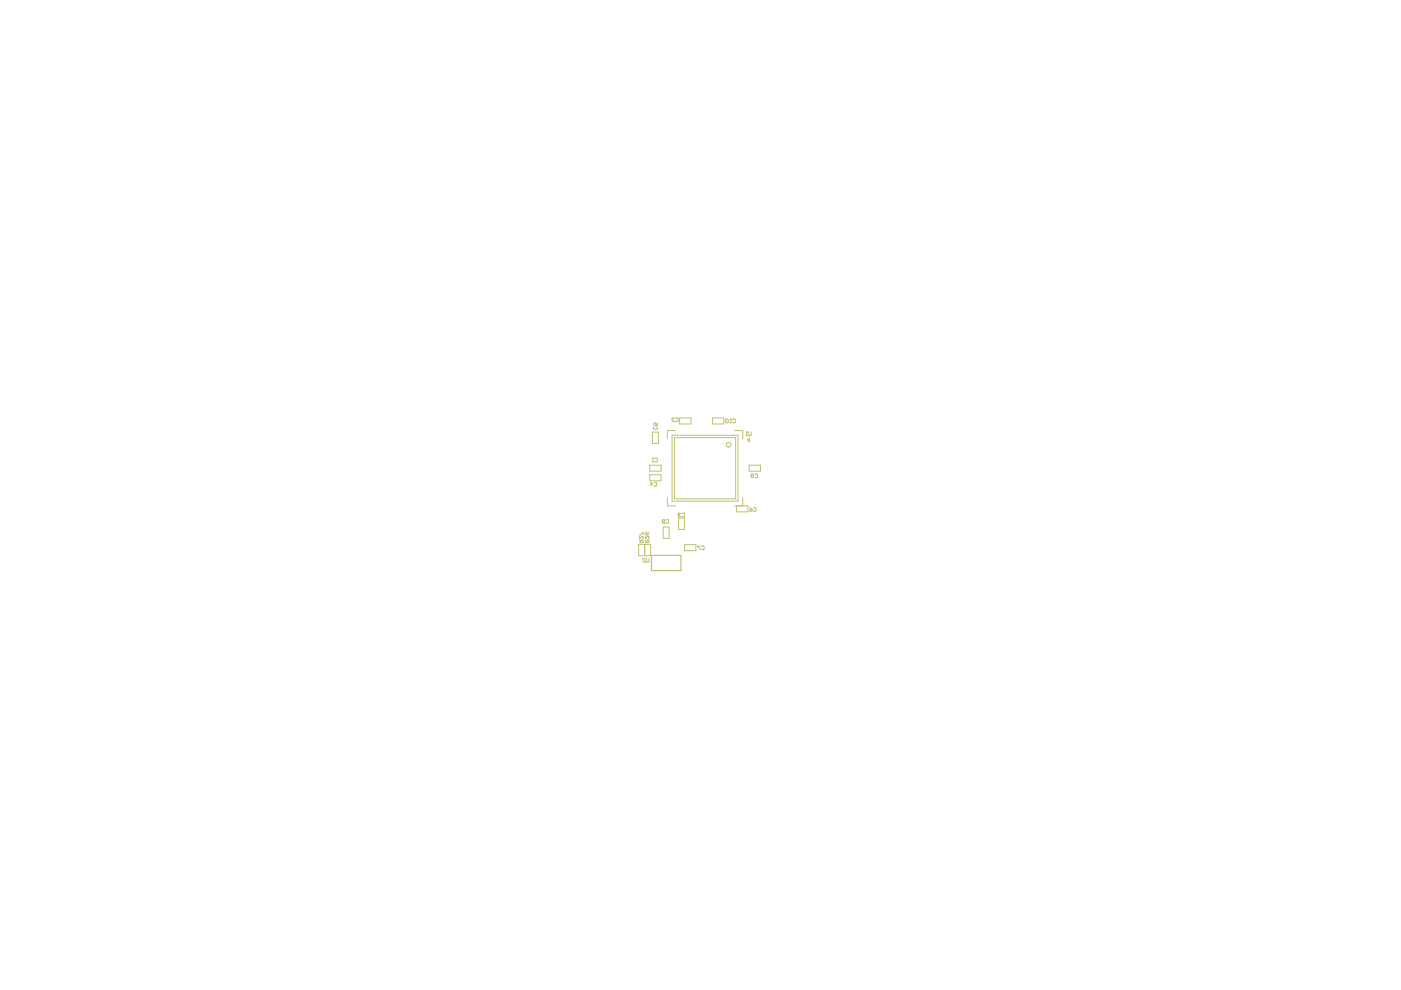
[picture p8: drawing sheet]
<svg xmlns="http://www.w3.org/2000/svg" width="297mm" height="210mm" viewBox="0 0 297 210" stroke-linecap="round" stroke-linejoin="round" font-family="sans-serif">
<path d="M158.3 93.3l.6-.6v1.2z" fill="#c0c073"/>
<g fill="none" stroke="#c0c073" stroke-width=".21">
<path d="M137.7 98.6h2.5v1.3h-2.5zM138.3 97.9h.3M138.3 91.6h1.3v2.4h-1.3zM138.4 97.1h.1M138.4 97.1v.8M138.4 97.1l.2 .2M138.7 90.5l-.1 .1 .1 .4h.5l.2-.1-.2-.4M138.8 97.3l.2-.2 .4 .2v.5l-.2 .1-.4-.1M139.4 89.7v.5h-.4l.1-.2-.1-.3-.4 .1 .1 .4M142.5 92.3h14v14h-14zM143 88.7l-.2-.1-.4 .1 .6 .7h-.6M143 92.8h13v13h-13z"/>
<path d="M143.2 88.7l.2-.1 .4 .1-.2 .7-.4-.1M143.2 91.3h-1.7v1.7M144.1 88.6h2.4v1.3h-2.4zM151.1 88.6h2.4v1.3h-2.4zM153.9 89l.1-.2 .4 .2-.1 .6-.4-.1zM154.8 89.6h.3M154.9 88.8h.1M154.9 88.8v.8M154.9 88.8l.2 .2M155.3 89l.2-.2 .4 .2v.5l-.2 .1-.4-.1M155.8 91.3h1.7v1.7M158.2 92.4h.3"/>
<path d="M158.3 91.6h.1M158.3 91.6v.8M158.3 91.6l.2 .1M158.7 91.6v.6l.2 .2 .4-.2v-.6M158.8 98.6h2.4v1.3h-2.4zM135.4 115.4h2.5v2.4h-2.5zM135.6 113.7v.6l.5-.6 .3 .2-.2 .4M135.6 115.1h.8v-.4l-.4-.2-.2 .6M135.6 113.5l.6-.6h.2v.6M135.6 114.5l.2 .3M136.7 115.4v2.4M136.8 115h.8v-.4l-.4-.1-.1 .5"/>
<path d="M136.8 113.7v.5l.5-.5 .3 .1-.1 .4M136.8 114.5l.3 .2M136.8 113l.1-.1 .3 .1v.4l-.4-.1zM136.8 118.5l-.1-.1-.4 .1 .5 .7h-.5M137.1 118.4v.7l.1 .1 .4-.1v-.7M137.6 112.9l-.4 .5M137.7 100.7h2.5v1.2h-2.5zM137.9 102.7h.5l-.4-.4v.8M138.7 102.4l.1-.1 .4 .1v.5l-.1 .2-.4-.2M140.6 110.6l-.2-.2 .2-.2 .4 .1-.2 .3M140.6 110.6l-.2 .1 .2 .3 .4-.2-.2-.2M140.6 110.6h.2"/>
<path d="M140.6 111.7h1.3v2.4h-1.3zM141.2 110.3l.2-.1 .4 .1-.2 .7-.4-.2M141.5 105.6v1.7h1.7M143.8 109.1h.1M143.8 109.1l.1 .1M143.8 109.8h1.3v2.5h-1.3zM143.9 109.2l-.1 .1 .1 .3 .4-.1M143.9 109.2h.2M144.3 108.9l-.4-.1-.1 .3M144.6 108.9l.1-.1 .4 .1-.1 .7-.4-.1M145.1 115.5h2.4v1.3h-2.4zM148.5 115.8h-.6l.6 .8"/>
<path d="M148.7 115.9l.2-.1 .4 .1v.5l-.2 .2-.4-.2M155.8 107.3h2.8v1.2h-2.4v-1.2M157.5 105.5v1.8M158.9 108.2l.6-.2v.3l-.4 .1zM158.9 107.6l.6 .4M159.3 100.9h.4l.1-.2-.1-.2-.4 .1v.5l.1 .2 .4-.2M159.7 107.8l.2-.2 .4 .2-.2 .6-.4-.1M160.1 100.6l.1-.1 .4 .1v.5l-.1 .2-.4-.2"/>
<circle cx="154.5" cy="94.3" r=".5"/>
</g>
<path d="M138.1 117.7h6.2l.1 3.3h-6.3z" fill="none" stroke="#c0c073" stroke-width=".25"/>
</svg>
